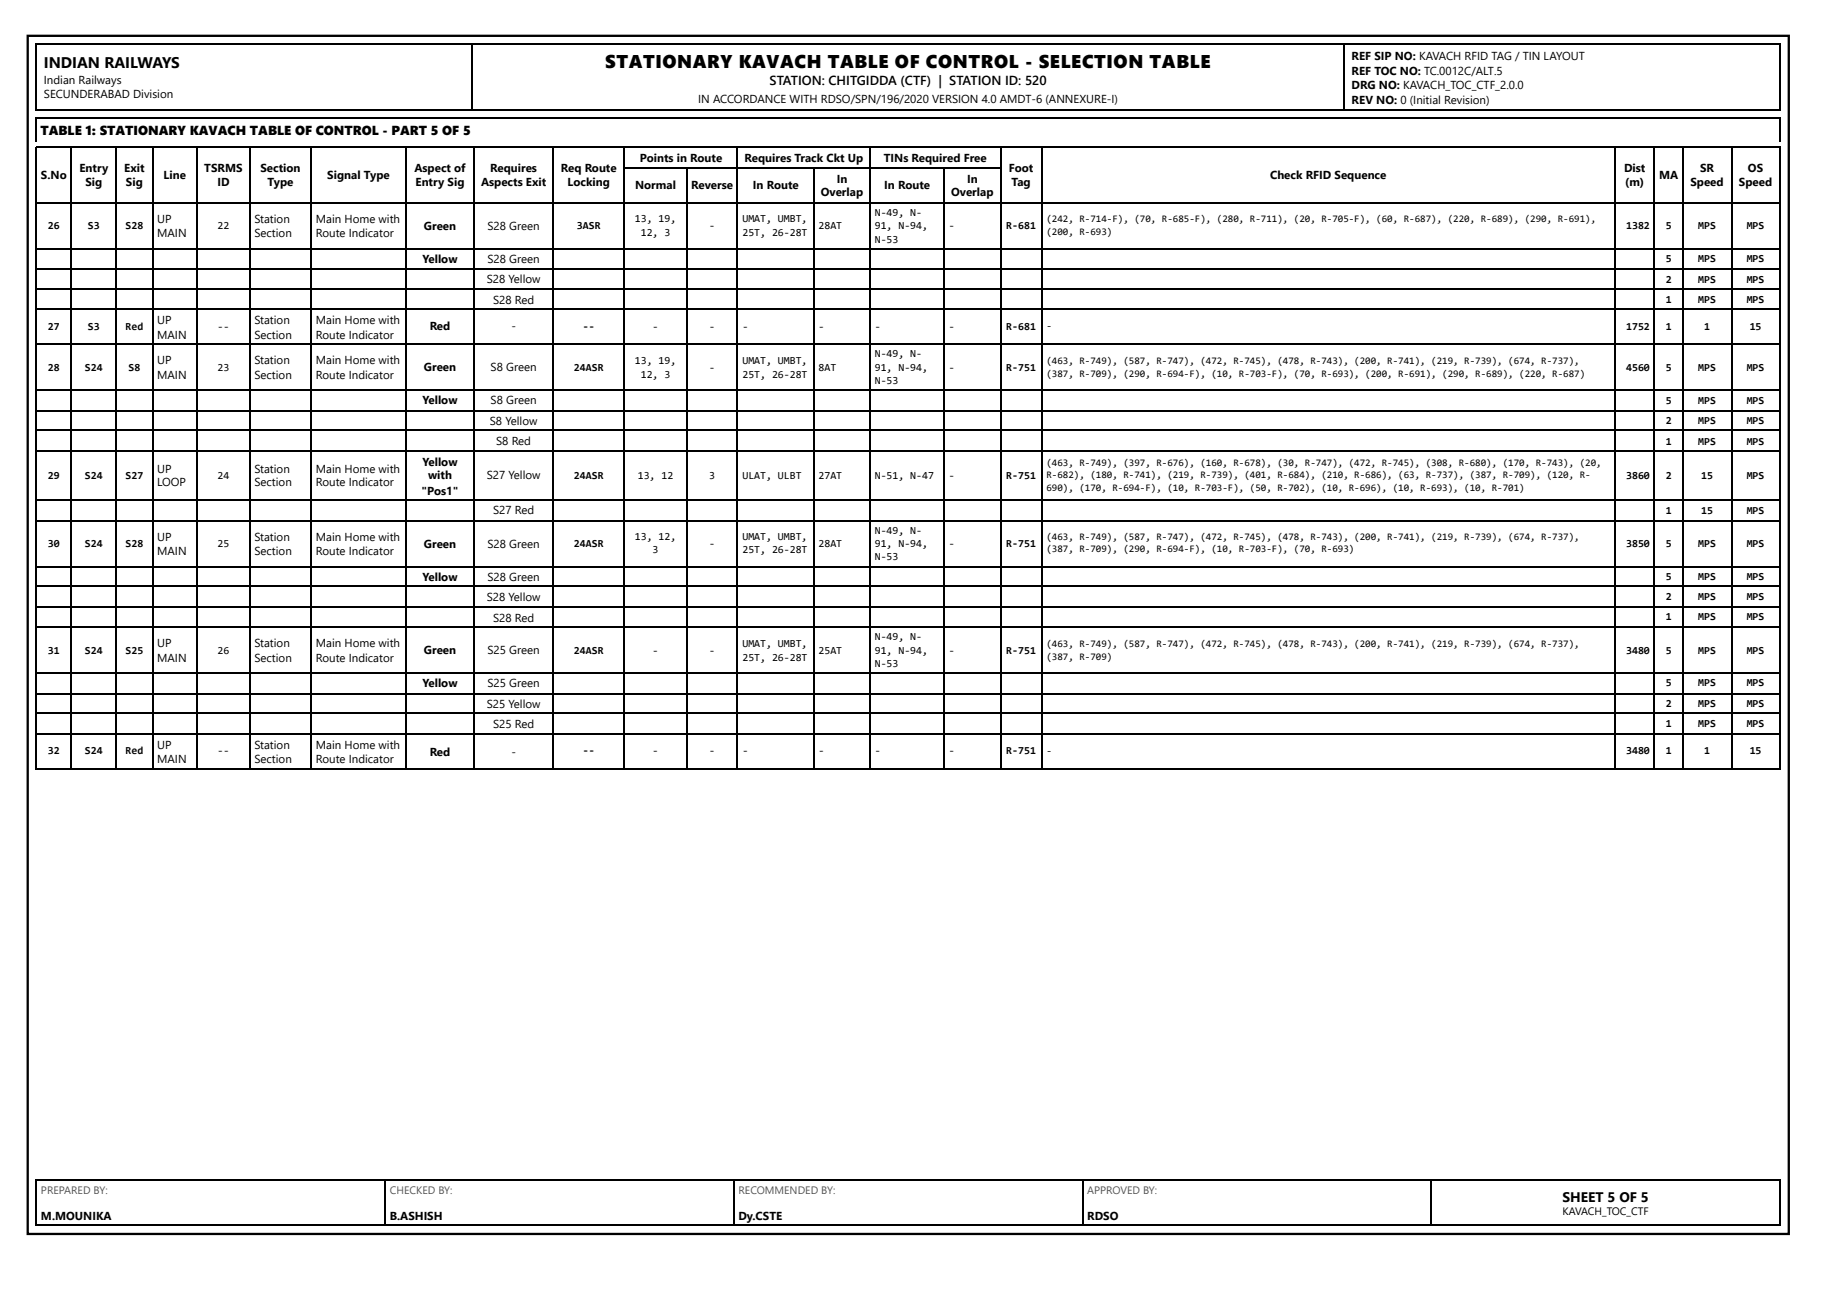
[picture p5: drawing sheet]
<svg xmlns="http://www.w3.org/2000/svg" width="420mm" height="297mm" viewBox="0 0 420 297" stroke-linecap="round" stroke-linejoin="round" font-family="sans-serif">
<defs><g id="words">
<text font-size="4.2" x="138.7" y="15.6">STATIONARY KAVACH TABLE OF CONTROL - SELECTION TABLE</text>
<text font-size="3.5" x="10.1" y="15.6">INDIAN RAILWAYS</text>
<text font-size="3.2" x="358" y="275.2">SHEET 5 OF 5</text>
<g font-size="3">
<text x="176.3" y="19.6">STATION: CHITGIDDA (CTF) | STATION ID: 520</text>
<text x="9.3" y="31">TABLE 1: STATIONARY KAVACH TABLE OF CONTROL - PART 5 OF 5</text>
</g>
<g font-size="2.6">
<text x="309.7" y="13.8">REF SIP NO: KAVACH RFID TAG / TIN LAYOUT</text>
<text x="309.7" y="17.2">REF TOC NO: TC.0012C/ALT.5</text>
<text x="10.1" y="19.3">Indian Railways</text>
<text x="10.1" y="22.5">SECUNDERABAD Division</text>
<text x="160" y="23.5">IN ACCORDANCE WITH RDSO/SPN/196/2020 VERSION 4.0 AMDT-6 (ANNEXURE-I)</text>
<text x="309.7" y="20.4">DRG NO: KAVACH_TOC_CTF_2.0.0</text>
<text x="309.7" y="23.8">REV NO: 0 (Initial Revision)</text>
<text x="9.4" y="41">S.No</text>
<text x="18.2" y="39.4">Entry</text>
<text x="28.5" y="39.4">Exit</text>
<text x="37.5" y="41">Line</text>
<text x="46.8" y="39.4">TSRMS</text>
<text x="59.7" y="39.4">Section</text>
<text x="75" y="41">Signal Type</text>
<text x="95" y="39.4">Aspect of</text>
<text x="112.3" y="39.4">Requires</text>
<text x="128.5" y="39.4">Req Route</text>
<text x="146.6" y="37">Points in Route</text>
<text x="170.6" y="37">Requires Track Ckt Up</text>
<text x="191.7" y="41.8">In</text>
<text x="202.5" y="37">TINs Required Free</text>
<text x="221.6" y="41.8">In</text>
<text x="231.1" y="39.4">Foot</text>
<text x="291" y="41">Check RFID Sequence</text>
<text x="372.1" y="39.4">Dist</text>
<text x="380.1" y="41">MA</text>
<text x="389.5" y="39.4">SR</text>
<text x="400.5" y="39.4">OS</text>
<text x="19.6" y="42.6">Sig</text>
<text x="28.9" y="42.6">Sig</text>
<text x="49.8" y="42.6">ID</text>
<text x="61.3" y="42.6">Type</text>
<text x="95.2" y="42.6">Entry Sig</text>
<text x="110.2" y="42.6">Aspects Exit</text>
<text x="130" y="42.6">Locking</text>
<text x="145.5" y="43.4">Normal</text>
<text x="158.4" y="43.4">Reverse</text>
<text x="172.5" y="43.4">In Route</text>
<text x="188.1" y="45">Overlap</text>
<text x="202.6" y="43.4">In Route</text>
<text x="217.9" y="45">Overlap</text>
<text x="231.8" y="42.6">Tag</text>
<text x="372.4" y="42.6">(m)</text>
<text x="387.3" y="42.6">Speed</text>
<text x="398.4" y="42.6">Speed</text>
<text x="36" y="51.1">UP</text>
<text x="58.3" y="51.1">Station</text>
<text x="72.4" y="51.1">Main Home with</text>
<text x="97.1" y="52.7">Green</text>
<text x="111.7" y="52.7">S28 Green</text>
<text x="36" y="54.2">MAIN</text>
<text x="58.3" y="54.2">Section</text>
<text x="72.4" y="54.2">Route Indicator</text>
<text x="96.8" y="60.3">Yellow</text>
<text x="111.5" y="64.8">S28 Yellow</text>
<text x="111.7" y="60.3">S28 Green</text>
<text x="113" y="69.6">S28 Red</text>
<text x="36" y="74.1">UP</text>
<text x="36" y="77.5">MAIN</text>
<text x="58.3" y="74.1">Station</text>
<text x="58.3" y="77.5">Section</text>
<text x="72.4" y="74.1">Main Home with</text>
<text x="72.4" y="77.5">Route Indicator</text>
<text x="98.5" y="75.7">Red</text>
<text x="117.2" y="75.7">-</text>
<text x="36" y="83.3">UP</text>
<text x="58.3" y="83.3">Station</text>
<text x="72.4" y="83.3">Main Home with</text>
<text x="36" y="86.8">MAIN</text>
<text x="58.3" y="86.8">Section</text>
<text x="72.4" y="86.8">Route Indicator</text>
<text x="97.1" y="84.9">Green</text>
<text x="112.4" y="84.9">S8 Green</text>
<text x="96.8" y="92.6">Yellow</text>
<text x="112.4" y="92.6">S8 Green</text>
<text x="112.2" y="97.4">S8 Yellow</text>
<text x="113.7" y="101.9">S8 Red</text>
<text x="96.8" y="106.6">Yellow</text>
<text x="36" y="108.2">UP</text>
<text x="36" y="111.4">LOOP</text>
<text x="58.3" y="108.2">Station</text>
<text x="58.3" y="111.4">Section</text>
<text x="72.4" y="108.2">Main Home with</text>
<text x="72.4" y="111.4">Route Indicator</text>
<text x="96.6" y="113.2">&quot;Pos1&quot;</text>
<text x="98.1" y="109.8">with</text>
<text x="111.5" y="109.8">S27 Yellow</text>
<text x="113" y="117.7">S27 Red</text>
<text x="36" y="123.8">UP</text>
<text x="58.3" y="123.8">Station</text>
<text x="72.4" y="123.8">Main Home with</text>
<text x="97.1" y="125.4">Green</text>
<text x="111.7" y="125.4">S28 Green</text>
<text x="36" y="127">MAIN</text>
<text x="58.3" y="127">Section</text>
<text x="72.4" y="127">Route Indicator</text>
<text x="96.8" y="133.1">Yellow</text>
<text x="111.5" y="137.6">S28 Yellow</text>
<text x="111.7" y="133.1">S28 Green</text>
<text x="113" y="142.3">S28 Red</text>
<text x="36" y="148.2">UP</text>
<text x="58.3" y="148.2">Station</text>
<text x="72.4" y="148.2">Main Home with</text>
<text x="97.1" y="149.8">Green</text>
<text x="111.7" y="149.8">S25 Green</text>
<text x="36" y="151.6">MAIN</text>
<text x="58.3" y="151.6">Section</text>
<text x="72.4" y="151.6">Route Indicator</text>
<text x="96.8" y="157.4">Yellow</text>
<text x="111.7" y="157.4">S25 Green</text>
<text x="111.5" y="162.2">S25 Yellow</text>
<text x="113" y="166.7">S25 Red</text>
<text x="36" y="171.5">UP</text>
<text x="58.3" y="171.5">Station</text>
<text x="72.4" y="171.5">Main Home with</text>
<text x="98.5" y="173">Red</text>
<text x="117.2" y="173">-</text>
<text x="36" y="174.6">MAIN</text>
<text x="58.3" y="174.6">Section</text>
<text x="72.4" y="174.6">Route Indicator</text>
<text x="9.4" y="279.4">M.MOUNIKA</text>
<text x="89.3" y="279.4">B.ASHISH</text>
<text x="169.2" y="279.4">Dy.CSTE</text>
<text x="249.1" y="279.4">RDSO</text>
</g>
<g font-size="2.5">
<text x="11" y="52.4">26</text>
<text x="20.1" y="52.4">S3</text>
<text x="28.8" y="52.4">S28</text>
<text x="49.8" y="52.4">22</text>
<text x="132.2" y="52.4">3ASR</text>
<text x="145.5" y="50.8">13, 19,</text>
<text x="146.8" y="54">12, 3</text>
<text x="162.5" y="52.4">-</text>
<text x="170.1" y="50.8">UMAT, UMBT,</text>
<text x="170.1" y="54">25T, 26-28T</text>
<text x="187.5" y="52.4">28AT</text>
<text x="200.4" y="49.5">N-49, N-</text>
<text x="200.4" y="52.4">91, N-94,</text>
<text x="217.4" y="52.4">-</text>
<text x="230.6" y="52.4">R-681</text>
<text x="372.6" y="52.4">1382</text>
<text x="381.7" y="52.4">5</text>
<text x="389.1" y="52.4">MPS</text>
<text x="400.2" y="52.4">MPS</text>
<text x="200.4" y="55.6">N-53</text>
<text x="381.7" y="60.1">5</text>
<text x="381.7" y="64.8">2</text>
<text x="389.1" y="60.1">MPS</text>
<text x="389.1" y="64.8">MPS</text>
<text x="400.2" y="60.1">MPS</text>
<text x="400.2" y="64.8">MPS</text>
<text x="381.7" y="69.3">1</text>
<text x="389.1" y="69.3">MPS</text>
<text x="400.2" y="69.3">MPS</text>
<text x="11" y="75.7">27</text>
<text x="20.1" y="75.7">S3</text>
<text x="28.8" y="75.7">Red</text>
<text x="49.8" y="75.7">--</text>
<text x="133.5" y="75.7">--</text>
<text x="149.5" y="75.7">-</text>
<text x="162.5" y="75.7">-</text>
<text x="170.1" y="75.7">-</text>
<text x="187.5" y="75.7">-</text>
<text x="200.4" y="75.7">-</text>
<text x="217.4" y="75.7">-</text>
<text x="230.6" y="75.7">R-681</text>
<text x="372.6" y="75.7">1752</text>
<text x="381.7" y="75.7">1</text>
<text x="390.4" y="75.7">1</text>
<text x="400.9" y="75.7">15</text>
<text x="145.5" y="83.3">13, 19,</text>
<text x="170.1" y="83.3">UMAT, UMBT,</text>
<text x="200.4" y="81.8">N-49, N-</text>
<text x="11" y="84.9">28</text>
<text x="19.5" y="84.9">S24</text>
<text x="29.4" y="84.9">S8</text>
<text x="49.8" y="84.9">23</text>
<text x="131.5" y="84.9">24ASR</text>
<text x="146.8" y="86.5">12, 3</text>
<text x="162.5" y="84.9">-</text>
<text x="170.1" y="86.5">25T, 26-28T</text>
<text x="187.5" y="84.9">8AT</text>
<text x="200.4" y="84.9">91, N-94,</text>
<text x="200.4" y="87.8">N-53</text>
<text x="217.4" y="84.9">-</text>
<text x="230.6" y="84.9">R-751</text>
<text x="372.6" y="84.9">4560</text>
<text x="381.7" y="84.9">5</text>
<text x="389.1" y="84.9">MPS</text>
<text x="400.2" y="84.9">MPS</text>
<text x="381.7" y="92.6">5</text>
<text x="389.1" y="92.6">MPS</text>
<text x="400.2" y="92.6">MPS</text>
<text x="381.7" y="97.1">2</text>
<text x="381.7" y="101.9">1</text>
<text x="389.1" y="97.1">MPS</text>
<text x="389.1" y="101.9">MPS</text>
<text x="400.2" y="97.1">MPS</text>
<text x="400.2" y="101.9">MPS</text>
<text x="11" y="109.8">29</text>
<text x="19.5" y="109.8">S24</text>
<text x="28.8" y="109.8">S27</text>
<text x="49.8" y="109.8">24</text>
<text x="131.5" y="109.8">24ASR</text>
<text x="146.1" y="109.8">13, 12</text>
<text x="162.5" y="109.8">3</text>
<text x="170.1" y="109.8">ULAT, ULBT</text>
<text x="187.5" y="109.8">27AT</text>
<text x="200.4" y="109.8">N-51, N-47</text>
<text x="217.4" y="109.8">-</text>
<text x="230.6" y="109.8">R-751</text>
<text x="372.6" y="109.8">3860</text>
<text x="381.7" y="109.8">2</text>
<text x="389.8" y="109.8">15</text>
<text x="400.2" y="109.8">MPS</text>
<text x="381.7" y="117.7">1</text>
<text x="389.8" y="117.7">15</text>
<text x="400.2" y="117.7">MPS</text>
<text x="11" y="125.1">30</text>
<text x="19.5" y="125.1">S24</text>
<text x="28.8" y="125.1">S28</text>
<text x="49.8" y="125.1">25</text>
<text x="131.5" y="125.1">24ASR</text>
<text x="145.5" y="123.6">13, 12,</text>
<text x="162.5" y="125.1">-</text>
<text x="170.1" y="123.6">UMAT, UMBT,</text>
<text x="187.5" y="125.1">28AT</text>
<text x="200.4" y="122.2">N-49, N-</text>
<text x="200.4" y="125.1">91, N-94,</text>
<text x="217.4" y="125.1">-</text>
<text x="230.6" y="125.1">R-751</text>
<text x="372.6" y="125.1">3850</text>
<text x="381.7" y="125.1">5</text>
<text x="389.1" y="125.1">MPS</text>
<text x="400.2" y="125.1">MPS</text>
<text x="149.5" y="126.7">3</text>
<text x="170.1" y="126.7">25T, 26-28T</text>
<text x="200.4" y="128.3">N-53</text>
<text x="381.7" y="132.8">5</text>
<text x="381.7" y="137.3">2</text>
<text x="389.1" y="132.8">MPS</text>
<text x="389.1" y="137.3">MPS</text>
<text x="400.2" y="132.8">MPS</text>
<text x="400.2" y="137.3">MPS</text>
<text x="381.7" y="142.1">1</text>
<text x="389.1" y="142.1">MPS</text>
<text x="400.2" y="142.1">MPS</text>
<text x="11" y="149.8">31</text>
<text x="19.5" y="149.8">S24</text>
<text x="28.8" y="149.8">S25</text>
<text x="49.8" y="149.8">26</text>
<text x="131.5" y="149.8">24ASR</text>
<text x="149.5" y="149.8">-</text>
<text x="162.5" y="149.8">-</text>
<text x="170.1" y="148.2">UMAT, UMBT,</text>
<text x="187.5" y="149.8">25AT</text>
<text x="200.4" y="146.6">N-49, N-</text>
<text x="200.4" y="149.8">91, N-94,</text>
<text x="217.4" y="149.8">-</text>
<text x="230.6" y="149.8">R-751</text>
<text x="372.6" y="149.8">3480</text>
<text x="381.7" y="149.8">5</text>
<text x="389.1" y="149.8">MPS</text>
<text x="400.2" y="149.8">MPS</text>
<text x="170.1" y="151.3">25T, 26-28T</text>
<text x="200.4" y="152.7">N-53</text>
<text x="381.7" y="157.2">5</text>
<text x="381.7" y="161.9">2</text>
<text x="389.1" y="157.2">MPS</text>
<text x="389.1" y="161.9">MPS</text>
<text x="400.2" y="157.2">MPS</text>
<text x="400.2" y="161.9">MPS</text>
<text x="381.7" y="166.4">1</text>
<text x="389.1" y="166.4">MPS</text>
<text x="400.2" y="166.4">MPS</text>
<text x="11" y="172.8">32</text>
<text x="19.5" y="172.8">S24</text>
<text x="28.8" y="172.8">Red</text>
<text x="49.8" y="172.8">--</text>
<text x="133.5" y="172.8">--</text>
<text x="149.5" y="172.8">-</text>
<text x="162.5" y="172.8">-</text>
<text x="170.1" y="172.8">-</text>
<text x="187.5" y="172.8">-</text>
<text x="200.4" y="172.8">-</text>
<text x="217.4" y="172.8">-</text>
<text x="230.6" y="172.8">R-751</text>
<text x="372.6" y="172.8">3480</text>
<text x="381.7" y="172.8">1</text>
<text x="390.4" y="172.8">1</text>
<text x="400.9" y="172.8">15</text>
<text x="358" y="278.3">KAVACH_TOC_CTF</text>
</g>
<g font-size="2.5" fill="#555">
<text x="9.4" y="273.3">PREPARED BY:</text>
<text x="89.3" y="273.3">CHECKED BY:</text>
<text x="169.2" y="273.3">RECOMMENDED BY:</text>
<text x="249.1" y="273.3">APPROVED BY:</text>
</g>
<g font-size="2.3">
<text x="239.8" y="50.8">(242, R-714-F), (70, R-685-F), (280, R-711), (20, R-705-F), (60, R-687), (220, R-689), (290, R-691),</text>
<text x="239.8" y="53.7">(200, R-693)</text>
<text x="239.8" y="75.4">-</text>
<text x="239.8" y="83.3">(463, R-749), (587, R-747), (472, R-745), (478, R-743), (200, R-741), (219, R-739), (674, R-737),</text>
<text x="239.8" y="86.3">(387, R-709), (290, R-694-F), (10, R-703-F), (70, R-693), (200, R-691), (290, R-689), (220, R-687)</text>
<text x="239.8" y="106.6">(463, R-749), (397, R-676), (160, R-678), (30, R-747), (472, R-745), (308, R-680), (170, R-743), (20,</text>
<text x="239.8" y="109.5">R-682), (180, R-741), (219, R-739), (401, R-684), (210, R-686), (63, R-737), (387, R-709), (120, R-</text>
<text x="239.8" y="112.4">690), (170, R-694-F), (10, R-703-F), (50, R-702), (10, R-696), (10, R-693), (10, R-701)</text>
<text x="239.8" y="123.6">(463, R-749), (587, R-747), (472, R-745), (478, R-743), (200, R-741), (219, R-739), (674, R-737),</text>
<text x="239.8" y="126.5">(387, R-709), (290, R-694-F), (10, R-703-F), (70, R-693)</text>
<text x="239.8" y="148.2">(463, R-749), (587, R-747), (472, R-745), (478, R-743), (200, R-741), (219, R-739), (674, R-737),</text>
<text x="239.8" y="151.1">(387, R-709)</text>
<text x="239.8" y="172.8">-</text>
</g>
</g></defs>
<path d="M6.3 8.2h403.5v274.4h-403.5z" fill="none" stroke="#000" stroke-width=".53"/>
<path d="M8.2 10.2h399.8M8.3 10.1v15.3M108.1 10.1v15.3M307.8 10.1v15.3M407.9 10.1v15.3M8.2 25.3h399.8" fill="none" stroke="#000" stroke-width=".26"/>
<path d="M8.2 27h399.8v5.5h-399.8z" fill="#fff"/>
<g fill="none" stroke="#000" stroke-width=".26">
<path d="M8.2 27.1h399.8M8.2 33.7h399.8M8.3 27v5.5M8.3 33.6v142.6M16.3 33.6v142.6M26.6 33.6v142.6M35.1 33.6v142.6M45.1 33.6v142.6M57.3 33.6v142.6M71.3 33.6v142.6M93 33.6v142.6M108.6 33.6v142.6"/>
<path d="M126.6 33.6v142.6M143 33.6v142.6M143.1 38.5h86.3M157.3 38.6v137.6M168.9 33.6v142.6M186.4 38.6v137.6M199.4 33.6v142.6M216.3 38.6v137.6M229.3 33.6v142.6M238.8 33.6v142.6M370 33.6v142.6M379 33.6v142.6"/>
<path d="M385.6 33.6v142.6M396.7 33.6v142.6M407.9 27v5.5M407.9 33.6v142.6M8.2 46.4h399.8M8.2 57h399.8M8.2 61.5h399.8M8.2 66.3h399.8M8.2 70.8h399.8M8.2 78.7h399.8M8.2 89.3h399.8M8.2 94.1h399.8"/>
<path d="M8.2 98.6h399.8M8.2 103.3h399.8M8.2 114.4h399.8M8.2 119.2h399.8M8.2 129.8h399.8M8.2 134.3h399.8M8.2 139h399.8M8.2 143.5h399.8M8.2 154.1h399.8M8.2 158.9h399.8M8.2 163.4h399.8M8.2 168.1h399.8"/>
<path d="M8.2 176.1h399.8M8.2 270.3h399.8M8.3 270.1v10.6M88.2 270.1v10.6M168.1 270.1v10.6M248 270.1v10.6M328 270.1v10.6M407.9 270.1v10.6M8.2 280.6h399.8"/>
</g>
<use href="#words"/>
</svg>
